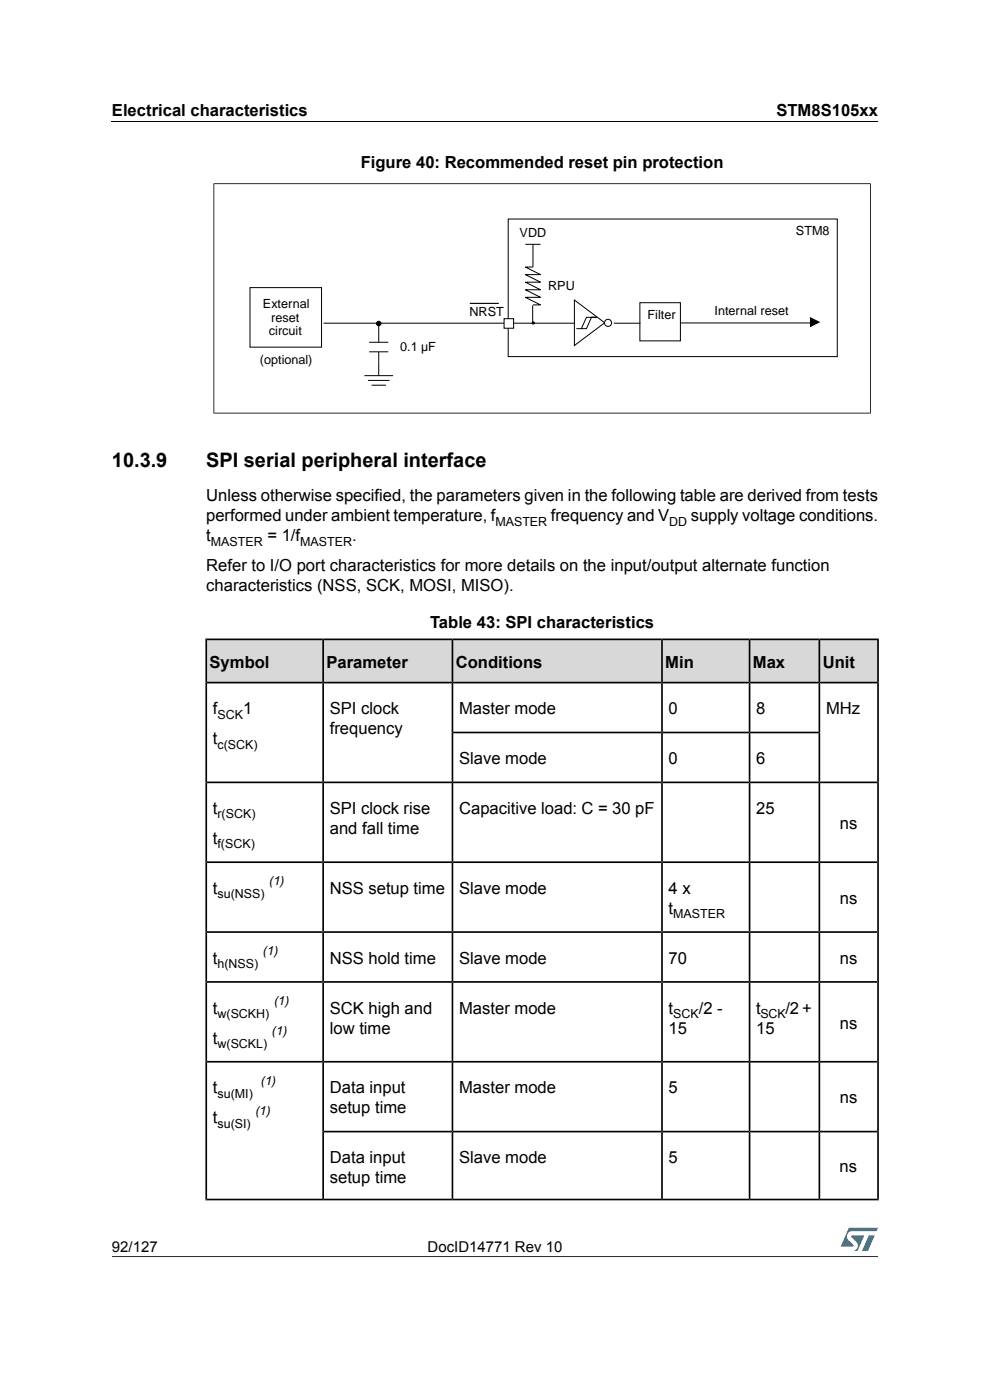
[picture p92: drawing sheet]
<svg xmlns="http://www.w3.org/2000/svg" width="210mm" height="297mm" viewBox="0 0 210 297" stroke-linecap="round" stroke-linejoin="round" font-family="sans-serif">
<defs><g id="words">
<g font-size="4.2">
<text x="23.8" y="99.1">10.3.9</text>
<text x="43.8" y="99.1">SPI serial peripheral interface</text>
</g>
<g font-size="3.5">
<text x="23.8" y="24.5">Electrical characteristics</text>
<text x="164.7" y="24.5">STM8S105xx</text>
<text x="76.5" y="35.6">Figure 40: Recommended reset pin protection</text>
<text x="43.8" y="106.4">Unless otherwise specified, the parameters given in the following table are derived from tests</text>
<text x="43.8" y="110.6">performed under ambient temperature, f</text>
<text x="116.8" y="110.6">frequency and V</text>
<text x="146.5" y="110.6">supply voltage conditions.</text>
<text x="43.8" y="114.9">t</text>
<text x="56.7" y="114.9">= 1/f</text>
<text x="74.7" y="114.9">.</text>
<text x="43.8" y="121.2">Refer to I/O port characteristics for more details on the input/output alternate function</text>
<text x="43.8" y="125.4">characteristics (NSS, SCK, MOSI, MISO).</text>
<text x="91.2" y="133.2">Table 43: SPI characteristics</text>
<text x="44.5" y="141.7">Symbol</text>
<text x="69.3" y="141.7">Parameter</text>
<text x="96.7" y="141.7">Conditions</text>
<text x="141.1" y="141.7">Min</text>
<text x="159.7" y="141.7">Max</text>
<text x="174.5" y="141.7">Unit</text>
<text x="45.2" y="151.5">f</text>
<text x="51.6" y="151.5">1</text>
<text x="70" y="151.5">SPI clock</text>
<text x="70" y="155.8">frequency</text>
<text x="97.4" y="151.5">Master mode</text>
<text x="141.8" y="151.5">0</text>
<text x="160.4" y="151.5">8</text>
<text x="175.2" y="151.5">MHz</text>
<text x="45.2" y="157.9">t</text>
<text x="97.4" y="162.1">Slave mode</text>
<text x="141.8" y="162.1">0</text>
<text x="160.4" y="162.1">6</text>
<text x="45.2" y="172.7">t</text>
<text x="70" y="172.7">SPI clock rise</text>
<text x="97.4" y="172.7">Capacitive load: C = 30 pF</text>
<text x="160.4" y="172.7">25</text>
<text x="45.2" y="179.1">t</text>
<text x="70" y="176.9">and fall time</text>
<text x="178.2" y="175.9">ns</text>
<text x="45.2" y="189.6">t</text>
<text x="70" y="189.6">NSS setup time</text>
<text x="97.4" y="189.6">Slave mode</text>
<text x="141.8" y="189.6">4 x</text>
<text x="178.2" y="191.8">ns</text>
<text x="141.8" y="193.9">t</text>
<text x="45.2" y="204.5">t</text>
<text x="70" y="204.5">NSS hold time</text>
<text x="97.4" y="204.5">Slave mode</text>
<text x="141.8" y="204.5">70</text>
<text x="178.2" y="204.5">ns</text>
<text x="45.2" y="215">t</text>
<text x="70" y="215">SCK high and</text>
<text x="97.4" y="215">Master mode</text>
<text x="141.8" y="215">t</text>
<text x="148.2" y="215">/2 -</text>
<text x="160.4" y="215">t</text>
<text x="166.6" y="215">/2 +</text>
<text x="45.2" y="221.4">t</text>
<text x="70" y="219.3">low time</text>
<text x="141.8" y="219.3">15</text>
<text x="160.4" y="219.3">15</text>
<text x="178.2" y="218.2">ns</text>
<text x="45.2" y="232">t</text>
<text x="70" y="232">Data input</text>
<text x="97.4" y="232">Master mode</text>
<text x="141.8" y="232">5</text>
<text x="45.2" y="238.3">t</text>
<text x="70" y="236.2">setup time</text>
<text x="178.2" y="234.1">ns</text>
<text x="70" y="246.8">Data input</text>
<text x="70" y="251">setup time</text>
<text x="97.4" y="246.8">Slave mode</text>
<text x="141.8" y="246.8">5</text>
<text x="178.1" y="248.7">ns</text>
</g>
<g font-size="3.2">
<text x="23.8" y="265.5">92/127</text>
<text x="90.7" y="265.5">DocID14771 Rev 10</text>
</g>
<g font-size="2.7" fill="#010101">
<text x="110.2" y="50.2">VDD</text>
<text x="168.8" y="49.9">STM8</text>
<text x="55.8" y="65.4">External</text>
<text x="116.3" y="61.4">RPU</text>
<text x="57" y="71.1">circuit</text>
<text x="57.5" y="68.3">reset</text>
<text x="99.6" y="67.1">NRST</text>
<text x="137.4" y="67.6">Filter</text>
<text x="151.6" y="66.8">Internal reset</text>
<text x="55.1" y="77.3">(optional)</text>
<text x="84.9" y="74.5">0.1 μF</text>
</g>
<g font-size="2.6">
<text x="105.1" y="111.5">MASTER</text>
<text x="142" y="111.5">DD</text>
<text x="44.7" y="115.8">MASTER</text>
<text x="63.7" y="115.8">MASTER</text>
<text x="46.1" y="152.5">SCK</text>
<text x="46.1" y="158.8">c(SCK)</text>
<text x="46.1" y="173.6">r(SCK)</text>
<text x="46.1" y="180">f(SCK)</text>
<text x="46.1" y="190.6">su(NSS)</text>
<text x="57.1" y="187.8">(1)</text>
<text x="142.8" y="194.8">MASTER</text>
<text x="55.8" y="202.6">(1)</text>
<text x="46.1" y="205.4">h(NSS)</text>
<text x="46.1" y="216">w(SCKH)</text>
<text x="58.1" y="213.2">(1)</text>
<text x="142.8" y="216">SCK</text>
<text x="161.3" y="216">SCK</text>
<text x="57.7" y="219.6">(1)</text>
<text x="46.1" y="222.3">w(SCKL)</text>
<text x="46.1" y="232.9">su(MI)</text>
<text x="55.3" y="230.1">(1)</text>
<text x="46.1" y="239.2">su(SI)</text>
<text x="54.2" y="236.5">(1)</text>
</g>
</g></defs>
<path d="M45.3 39h139.4M45.4 38.9v48.8M184.6 38.9v48.8M45.3 87.6h139.4" fill="none" stroke="#000" stroke-width=".21"/>
<path d="M107.8 46.5h69.8v29.2h-69.8zM53 61h15.2v12.6h-15.2zM68.6 68.6h53.3M77.3 79.7h6.1M78.3 72.6h4.1M78.3 74.6h4.1M80.3 74.6v5.1M78.1 80.7h4.5M78.8 81.7h3.1" fill="none" stroke="#010101" stroke-width=".21"/>
<g fill="#010101" stroke="#010101" stroke-width=".21">
<path d="M80.3 68.7v3.9z"/>
<circle cx="80.3" cy="68.6" r=".47"/>
</g>
<path d="M106.9 67.6h2v2h-2z" fill="#fff" stroke="#010101" stroke-width=".21"/>
<path d="M121.8 63.7l6.5 4.8-6.5 4.8zM122.3 69.7h2.1l1.1-2.4h1h-2.1l-1.1 2.4" fill="none" stroke="#010101" stroke-width=".21"/>
<g fill="#fff" stroke="#010101" stroke-width=".21">
<path d="M135.7 64.2h8.6v8.1h-8.6z"/>
<circle cx="129" cy="68.5" r=".75"/>
</g>
<path d="M111.4 51.8h3.3M113.1 51.8v4.9h-1.7l3.3 1.6h-3.3l3.3 1.6h-3.3l3.3 1.6h-3.3l3.3 1.6h-3.3l3.3 1.6h-1.6M113 64.8v3.6M144.3 68.5h28" fill="none" stroke="#010101" stroke-width=".21"/>
<g fill="#010101" stroke="#010101" stroke-width=".21">
<path d="M130.2 68.6h5.7z"/>
<circle cx="113.1" cy="68.5" r=".23"/>
</g>
<path d="M172.2 67.8l1 .5-1 .5z" fill="#010101" stroke="#010101" stroke-width=".73" stroke-linecap="butt"/>
<path d="M99.7 64.4h6.1" fill="none" stroke="#010101" stroke-width=".24"/>
<g fill="#d8d8d8">
<path d="M173.8 135.8h12.5v8.8h-12.5z"/>
<path d="M159 135.8h14.6v8.8h-14.6z"/>
<path d="M140.4 135.8h18.4v8.8h-18.4z"/>
<path d="M96 135.8h44.2v8.8h-44.2z"/>
<path d="M68.5 135.8h27.3v8.8h-27.3z"/>
<path d="M43.8 135.8h24.6v8.8h-24.6z"/>
</g>
<g fill="#000">
<path d="M43.6 135.5h24.9v.1l-.1 .2h-24.5zM68.5 135.5h27.5v.1l-.2 .2h-27.1zM96 135.5h44.4v.1l-.2 .2h-44zM140.4 135.5h18.6v.1l-.2 .2h-18.2zM159 135.5h14.8v.1l-.2 .2h-14.4zM173.8 135.5h12.6l-.3 .3h-12.1zM43.8 144.8l.1-.2h24.5l.1 .2-.1 .2h-24.5zM43.6 135.5l.3 .3v8.8l-.1 .2h-.2zM68.5 144.8l.2-.2h27.1l.2 .2-.2 .2h-27.1zM68.4 135.8l.1-.2 .2 .2v8.8l-.2 .2-.1-.2zM96.2 155.2h44l.2 .2-.2 .2h-44l-.2-.2zM96 144.8l.2-.2h44l.2 .2-.2 .2h-44z"/>
<path d="M95.8 145l.2-.2 .2 .2v10.2l-.2 .2h-.2zM95.8 135.8l.2-.2 .2 .2v8.8l-.2 .2-.2-.2zM140.4 155.4l.2-.2h18.2l.2 .2-.2 .2h-18.2zM140.4 144.8l.2-.2h18.2l.2 .2-.2 .2h-18.2zM140.2 145l.2-.2 .2 .2v10.2l-.2 .2-.2-.2zM140.2 135.8l.2-.2 .2 .2v8.8l-.2 .2-.2-.2zM159 155.4l.2-.2h14.4l.2 .2-.2 .2h-14.4zM159 144.8l.2-.2h14.4l.2 .2-.2 .2h-14.4zM158.8 145l.2-.2 .2 .2v10.2l-.2 .2-.2-.2zM158.8 135.8l.2-.2 .2 .2v8.8l-.2 .2-.2-.2zM173.8 144.8l.2-.2h12.1l.2 .2-.2 .2h-12.1zM173.6 145l.2-.2 .2 .2v10.4l-.4-.2z"/>
<path d="M173.6 135.8l.2-.2 .2 .2v8.8l-.2 .2-.2-.2zM186.1 135.8l.3-.3v9.3l-.3-.2zM43.8 166l.1-.2h24.5l.1 .2-.1 .2h-24.5zM43.6 144.8l.3 .2v20.8l-.1 .2h-.2zM68.5 166l.2-.2h27.1l.2 .2-.2 .2h-27.1zM68.4 145l.1-.2 .2 .2v20.8l-.2 .2-.1-.2zM96 166l.2-.2h44l.2 .2-.2 .2h-44zM95.8 155.4l.4 .2v10.2l-.2 .2-.2-.2zM140.4 166l.2-.2h18.2l.2 .2-.2 .2h-18.2zM140.2 155.6l.2-.2 .2 .2v10.2l-.2 .2-.2-.2zM159 166l.2-.2h14.4l.2 .2-.2 .2h-14.4zM158.8 155.6l.2-.2 .2 .2v10.2l-.2 .2-.2-.2z"/>
<path d="M173.8 166l.2-.2h12.1l.2 .2-.2 .2h-12.1zM173.6 155.6l.4-.2v10.4l-.2 .2-.2-.2zM186.1 145l.3-.2v21.2l-.3-.2zM43.9 197.6h24.5l.1 .1-.1 .2h-24.5l-.1-.2zM43.9 182.7h24.5l.1 .2-.1 .2h-24.5l-.1-.2zM43.6 182.9l.3 .2v14.5l-.1 .1h-.2zM43.6 166l.3 .2v16.5l-.1 .2h-.2zM68.7 197.6h27.1l.2 .1-.2 .2h-27.1l-.2-.2zM68.7 182.7h27.1l.2 .2-.2 .2h-27.1l-.2-.2zM68.4 183.1l.1-.2 .2 .2v14.5l-.2 .1-.1-.1zM68.5 166l.2 .2v16.5l-.2 .2-.1-.2v-16.5zM96 197.7l.2-.1h44l.2 .1-.2 .2h-44z"/>
<path d="M96 182.9l.2-.2h44l.2 .2-.2 .2h-44zM95.8 183.1l.2-.2 .2 .2v14.5l-.2 .1-.2-.1zM96 166l.2 .2v16.5l-.2 .2-.2-.2v-16.5zM140.4 197.7l.2-.1h18.2l.2 .1-.2 .2h-18.2zM140.6 182.7h18.2l.2 .2-.2 .2h-18.2l-.2-.2zM140.2 183.1l.2-.2 .2 .2v14.5l-.2 .1-.2-.1zM140.2 166.2l.2-.2 .2 .2v16.5l-.2 .2-.2-.2zM159 197.7l.2-.1h14.4l.2 .1-.2 .2h-14.4zM159 182.9l.2-.2h14.4l.2 .2-.2 .2h-14.4zM158.8 183.1l.2-.2 .2 .2v14.5l-.2 .1-.2-.1zM159 166l.2 .2v16.5l-.2 .2-.2-.2v-16.5zM173.8 197.7l.2-.1h12.1l.2 .1-.2 .2h-12.1z"/>
<path d="M174 182.7h12.1l.2 .2-.2 .2h-12.1l-.2-.2zM173.6 183.1l.2-.2 .2 .2v14.5l-.2 .1-.2-.1zM173.6 166.2l.2-.2 .2 .2v16.5l-.2 .2-.2-.2zM186.1 183.1l.3-.2v14.8l-.3-.1zM186.3 166h.1v16.9l-.3-.2v-16.5zM43.9 208.1h24.5l.1 .2-.1 .2h-24.5l-.1-.2zM43.6 197.7l.3 .2v10.2l-.1 .2h-.2zM68.5 208.3l.2-.2h27.1l.2 .2-.2 .2h-27.1zM68.4 197.9l.1-.2 .2 .2v10.2l-.2 .2-.1-.2zM96 208.3l.2-.2h44l.2 .2-.2 .2h-44zM95.8 197.9l.2-.2 .2 .2v10.2l-.2 .2-.2-.2zM140.6 208.1h18.2l.2 .2-.2 .2h-18.2l-.2-.2z"/>
<path d="M140.2 197.9l.2-.2 .2 .2v10.2l-.2 .2-.2-.2zM159 208.3l.2-.2h14.4l.2 .2-.2 .2h-14.4zM158.8 197.9l.2-.2 .2 .2v10.2l-.2 .2-.2-.2zM174 208.1h12.1l.2 .2-.2 .2h-12.1l-.2-.2zM173.6 197.9l.2-.2 .2 .2v10.2l-.2 .2-.2-.2zM186.1 197.9l.3-.2v10.6l-.3-.2zM43.8 225.2l.1-.1h24.5l.1 .1-.1 .2h-24.5zM43.6 208.3l.3 .2v16.6l-.1 .1h-.2zM68.5 225.2l.2-.1h27.1l.2 .1-.2 .2h-27.1zM68.4 208.5l.1-.2 .2 .2v16.6l-.2 .1-.1-.1zM96 225.2l.2-.1h44l.2 .1-.2 .2h-44zM95.8 208.5l.2-.2 .2 .2v16.6l-.2 .1-.2-.1z"/>
<path d="M140.4 225.2l.2-.1h18.2l.2 .1-.2 .2h-18.2zM140.2 208.5l.2-.2 .2 .2v16.6l-.2 .1-.2-.1zM159 225.2l.2-.1h14.4l.2 .1-.2 .2h-14.4zM158.8 208.5l.2-.2 .2 .2v16.6l-.2 .1-.2-.1zM173.8 225.2l.2-.1h12.1l.2 .1-.2 .2h-12.1zM173.6 208.5l.2-.2 .2 .2v16.6l-.2 .1-.2-.1zM186.1 208.5l.3-.2v16.9l-.3-.1zM43.9 254.3h24.5l.1 .4h-24.6l-.1-.2zM43.6 254.5l.3 .2h-.3zM43.6 225.2l.3 .2v28.9l-.1 .2h-.2zM68.5 254.5l.2-.2h27.1l.2 .4h-27.5zM68.5 240.1l.2-.2h27.1l.2 .2-.2 .1h-27.1z"/>
<path d="M68.4 240.1l.3 .1v14.1l-.2 .2-.1-.2zM68.4 225.4l.1-.2 .2 .2v14.5l-.2 .2h-.1zM96 254.5l.2-.2h44l.2 .4h-44.4zM96 240.1l.2-.2h44l.2 .2-.2 .1h-44zM95.8 240.2l.2-.1 .2 .1v14.1l-.2 .2-.2-.2zM96 225.2l.2 .2v14.5l-.2 .2-.2-.2v-14.5zM140.6 254.3h18.2l.2 .4h-18.6zM140.4 240.1l.2-.2h18.2l.2 .2-.2 .1h-18.2zM140.4 240.1l.2 .1v14.1l-.2 .2-.2-.2v-14.1zM140.2 225.4l.2-.2 .2 .2v14.5l-.2 .2-.2-.2zM159 254.5l.2-.2h14.4l.2 .4h-14.8zM159 240.1l.2-.2h14.4l.2 .2-.2 .1h-14.4z"/>
<path d="M158.8 240.2l.2-.1 .2 .1v14.1l-.2 .2-.2-.2zM159 225.2l.2 .2v14.5l-.2 .2-.2-.2v-14.5zM174 254.3h12.1l.2 .2-.2 .2h-12.3zM173.8 240.1l.2-.2h12.1l.2 .2-.2 .1h-12.1zM173.6 240.2l.2-.1 .2 .1v14.1l-.2 .2-.2-.2zM173.6 225.4l.2-.2 .2 .2v14.5l-.2 .2-.2-.2zM186.1 254.7l.3-.2v.2zM186.1 240.2l.3-.1v14.4l-.3-.2zM186.3 225.2h.1v14.9l-.3-.2v-14.5zM23.8 266.5h162.5v.2h-162.5z"/>
</g>
<g fill="#0093d1">
<path d="M184.3 262.1h1.3l-1.5 3.3h-1.3z"/>
<path d="M180.1 260.5h6.1l-.3 .7h-5.1a1.12 1.12 0 0 0-1.1 .7 1.12 1.12 0 0 0 .3 1.2l1 1v.3l-2.7 .1z"/>
<path d="M180.6 262.1h2.7l-1.4 3.3-.7-.1a1.17 1.17 0 0 0 .5-1.8l-1.1-1.1z"/>
</g>
<path d="M23.8 25.8h162.5" fill="none" stroke="#000" stroke-width=".21"/>
<use href="#words"/>
</svg>
